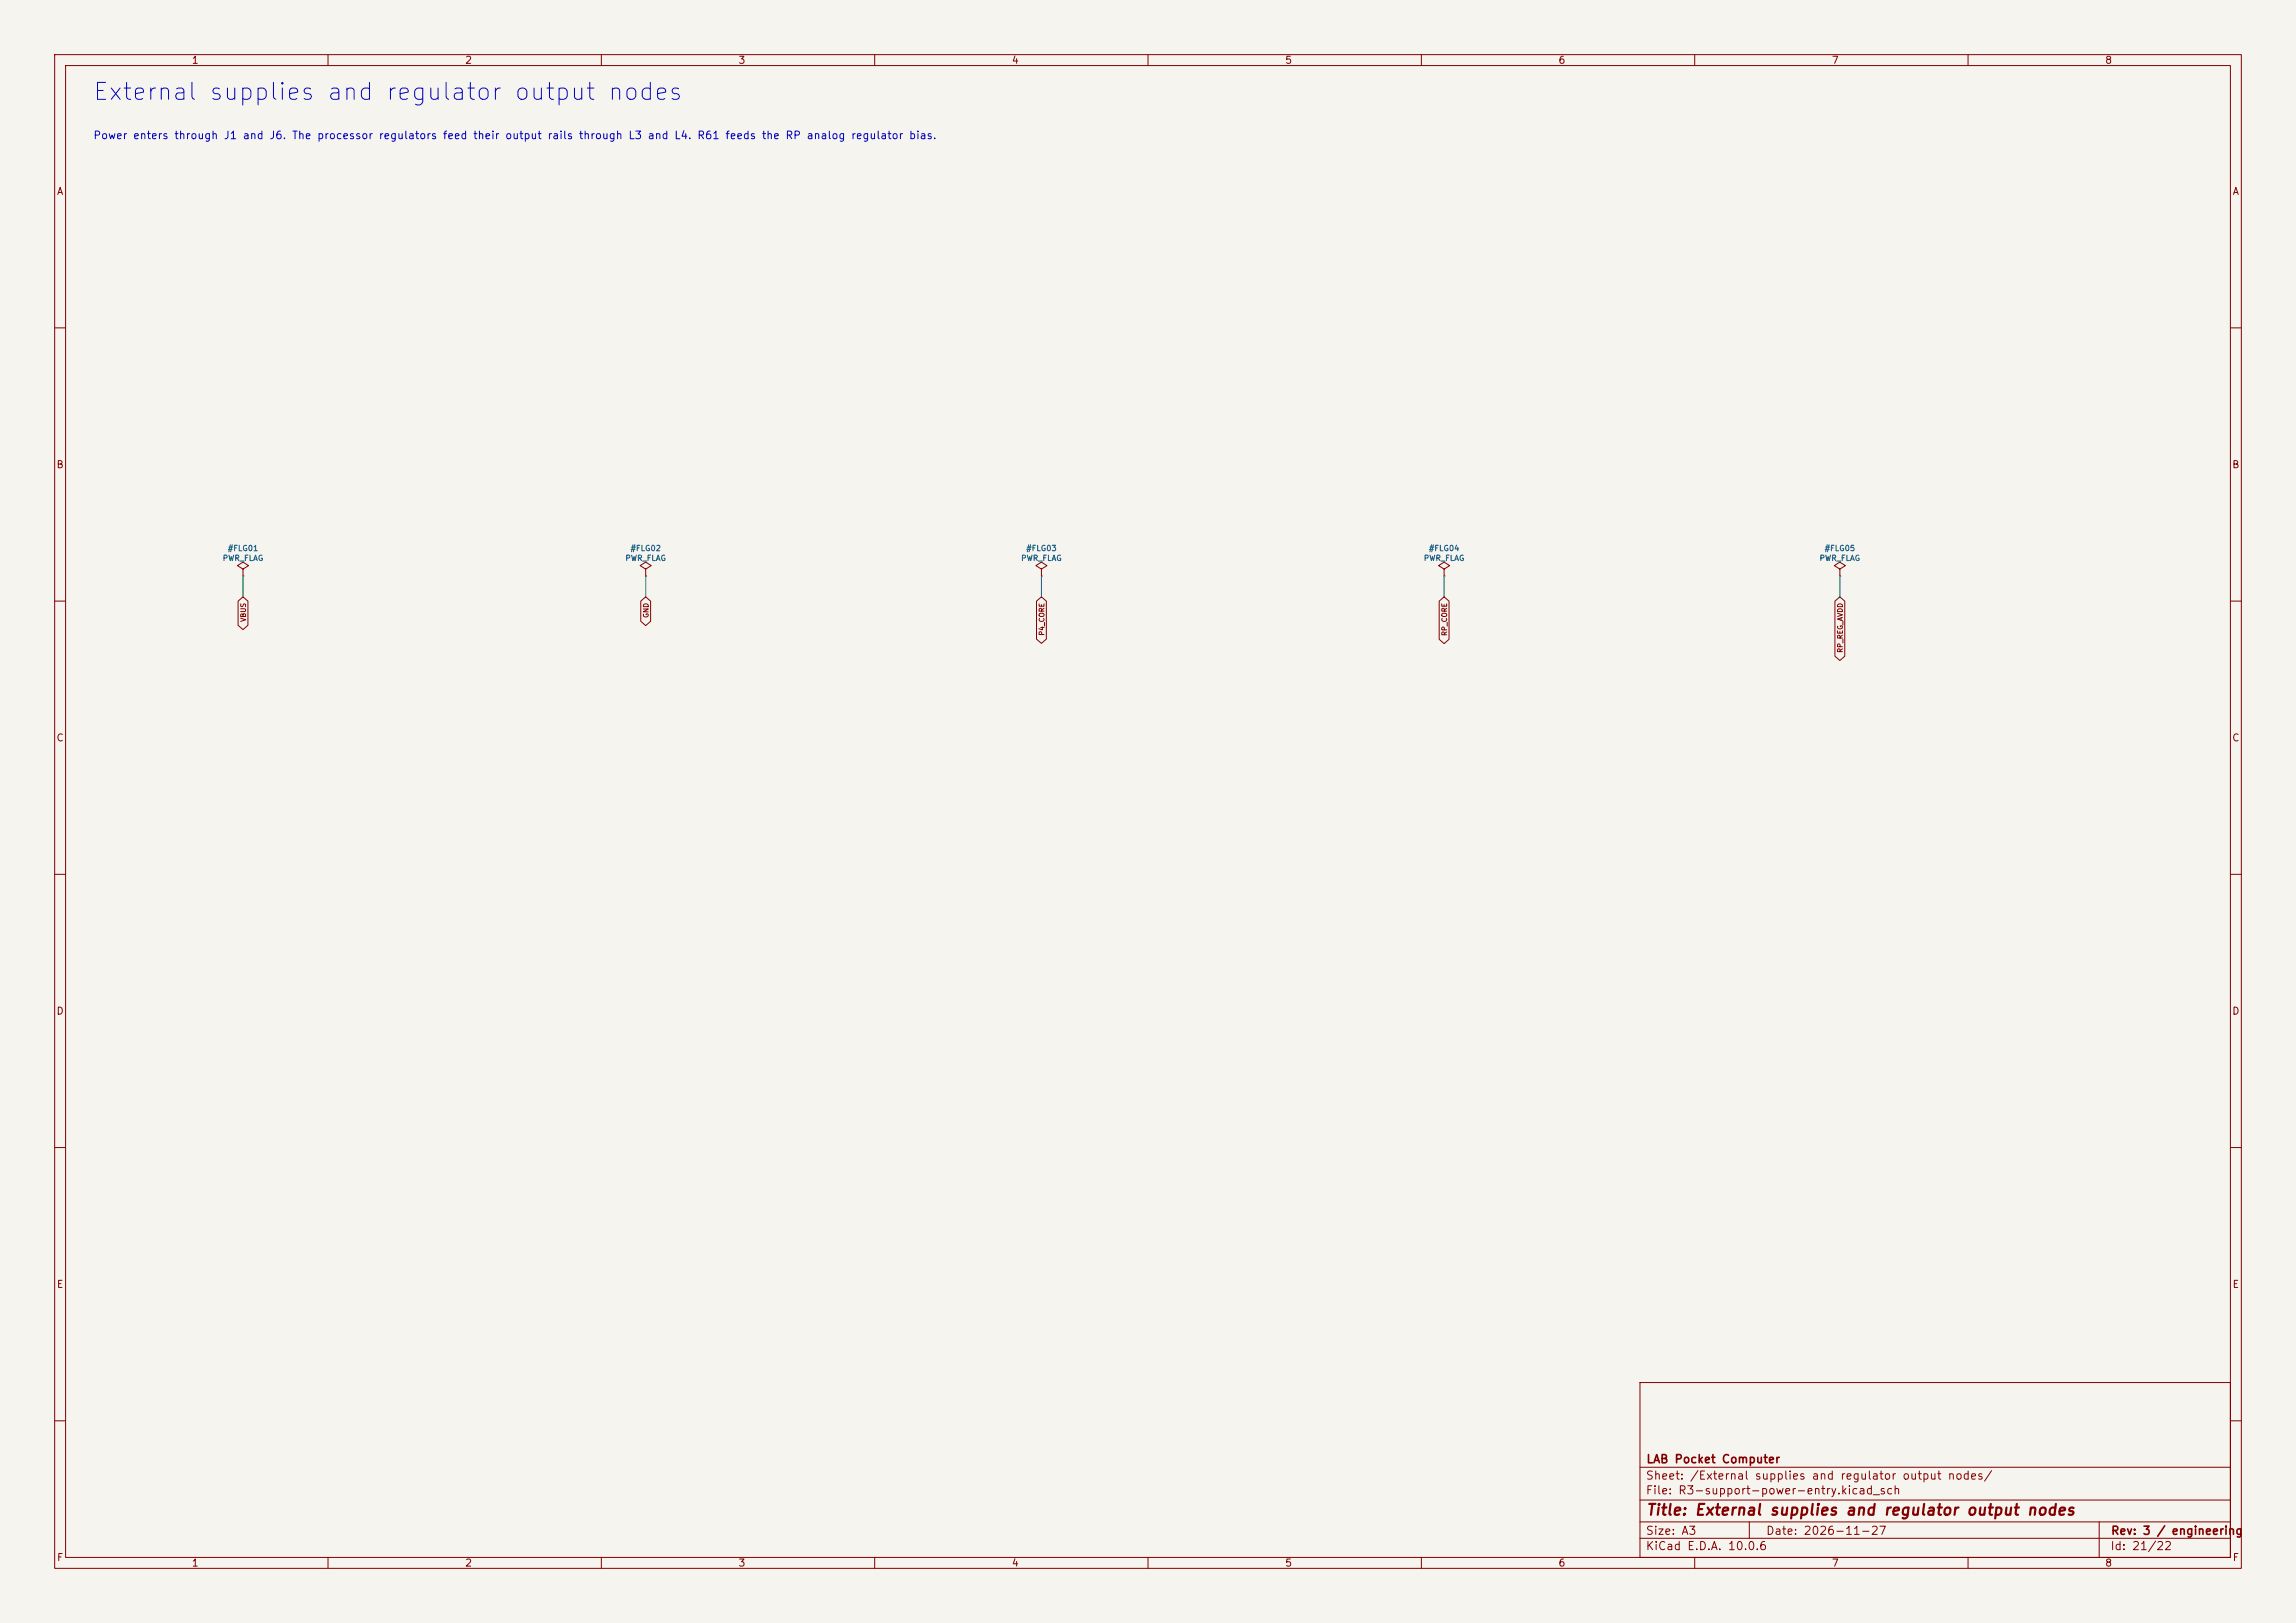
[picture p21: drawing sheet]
<svg xmlns="http://www.w3.org/2000/svg" width="420mm" height="297mm" viewBox="0 0 420 297" stroke-linecap="round" stroke-linejoin="round" font-family="sans-serif">
<defs><g id="words">
<text font-size="3.1" fill="#0000c2" x="16.8" y="19.1">External supplies and regulator output nodes</text>
<text font-size="2" fill="#840000" x="301" y="277.8">Title: External supplies and regulator output nodes</text>
<g font-size="1.5" fill="#840000">
<text x="301" y="268.1">LAB Pocket Computer</text>
<text x="300.9" y="273.8">File: R3-support-power-entry.kicad_sch</text>
<text x="300.9" y="271.1">Sheet: /External supplies and regulator output nodes/</text>
<text x="300.9" y="281.2">Size: A3</text>
<text x="322.9" y="281.2">Date: 2026-11-27</text>
<text x="386" y="281.2">Rev: 3 / engineering</text>
<text x="300.9" y="284">KiCad E.D.A. 10.0.6</text>
<text x="385.9" y="284">Id: 21/22</text>
</g>
<text font-size="1.4" fill="#0000c2" x="17" y="25.8">Power enters through J1 and J6. The processor regulators feed their output rails through L3 and L4. R61 feeds the RP analog regulator bias.</text>
<g font-size="1.3" fill="#840000">
<text x="35" y="12">1</text>
<text x="85" y="12">2</text>
<text x="135" y="12">3</text>
<text x="185" y="12">4</text>
<text x="235" y="12">5</text>
<text x="285" y="12">6</text>
<text x="335" y="12">7</text>
<text x="385" y="12">8</text>
<text x="10.3" y="36">A</text>
<text x="408.3" y="36">A</text>
<text x="10.2" y="86">B</text>
<text x="408.2" y="86">B</text>
<text x="10.2" y="136">C</text>
<text x="408.2" y="136">C</text>
<text x="10.2" y="186">D</text>
<text x="408.2" y="186">D</text>
<text x="10.3" y="236">E</text>
<text x="408.3" y="236">E</text>
<text x="10.3" y="286">F</text>
<text x="35" y="287">1</text>
<text x="85" y="287">2</text>
<text x="135" y="287">3</text>
<text x="185" y="287">4</text>
<text x="235" y="287">5</text>
<text x="285" y="287">6</text>
<text x="335" y="287">7</text>
<text x="385" y="287">8</text>
<text x="408.3" y="286">F</text>
</g>
<g font-size="1" fill="#006464">
<text x="41.6" y="101.1">#FLG01</text>
<text x="115.2" y="101.1">#FLG02</text>
<text x="187.6" y="101.1">#FLG03</text>
<text x="261.3" y="101.1">#FLG04</text>
<text x="333.7" y="101.1">#FLG05</text>
<text x="40.6" y="102.9">PWR_FLAG</text>
<text x="114.3" y="102.9">PWR_FLAG</text>
<text x="186.7" y="102.9">PWR_FLAG</text>
<text x="260.3" y="102.9">PWR_FLAG</text>
<text x="332.7" y="102.9">PWR_FLAG</text>
</g>
<g font-size=".9" fill="#840000">
<text x="45.2" y="113.9" transform="rotate(-90 45.2 113.9)">VBUS</text>
<text x="118.9" y="113.2" transform="rotate(-90 118.9 113.2)">GND</text>
<text x="191.2" y="116.4" transform="rotate(-90 191.2 116.4)">P4_CORE</text>
<text x="264.9" y="116.5" transform="rotate(-90 264.9 116.5)">RP_CORE</text>
<text x="337.3" y="119.6" transform="rotate(-90 337.3 119.6)">RP_REG_AVDD</text>
</g>
</g></defs>
<path d="M0 0h420v297h-420z" fill="#f5f4ef" stroke="#f5f4ef" stroke-width=".18"/>
<g fill="none" stroke="#840000" stroke-width=".18">
<path d="M10 10h400v277h-400zM12 12h396v273h-396zM60 10v2M110 10v2M160 10v2M210 10v2M260 10v2M310 10v2M360 10v2M10 60h2M408 60h2M10 110h2"/>
<path d="M43.5 110l.9-.8 1 .8v4.4l-1 .8-.9-.8zM44.4 104.1l1.1-.6-1.1-.6-1 .6 1 .6v1.3M44.4 105.4h.1M117.2 110l.9-.8 .9 .8v3.7l-.9 .8-.9-.8zM118.1 104.1l1-.6-1-.6-1 .6 1 .6v1.3M118.1 105.4h.1M189.6 110l.9-.8 .9 .8v7l-.9 .7-.9-.7zM190.5 104.1l1-.6-1-.6-1 .6 1 .6v1.3M190.5 105.4h.1M263.3 110l.9-.8 .9 .8v7l-.9 .8-.9-.8zM264.2 104.1l1-.6-1-.6-1.1 .6 1.1 .6v1.3M264.2 105.4h.1"/>
<path d="M335.6 110l.9-.8 1 .8v10.1l-1 .8-.9-.8zM336.5 104.1l1.1-.6-1.1-.6-1 .6 1 .6v1.3M336.5 105.4h.1M408 110h2M10 160h2M408 160h2M10 210h2M408 210h2M300 253h108v32h-108zM10 260h2M300 278.5h108M300 274.5h108"/>
<path d="M300 268.5h108M320 278.5v3M384 278.5v6.5M408 260h2M60 285v2M110 285v2M160 285v2M210 285v2M260 285v2M300 281.5h108M310 285v2M360 285v2"/>
</g>
<path d="M44.4 105.4v3.8M118.1 105.4v3.8M190.5 105.4v3.8M264.2 105.4v3.8M336.5 105.4v3.8" fill="none" stroke="#009600" stroke-width=".18"/>
<use href="#words"/>
</svg>
